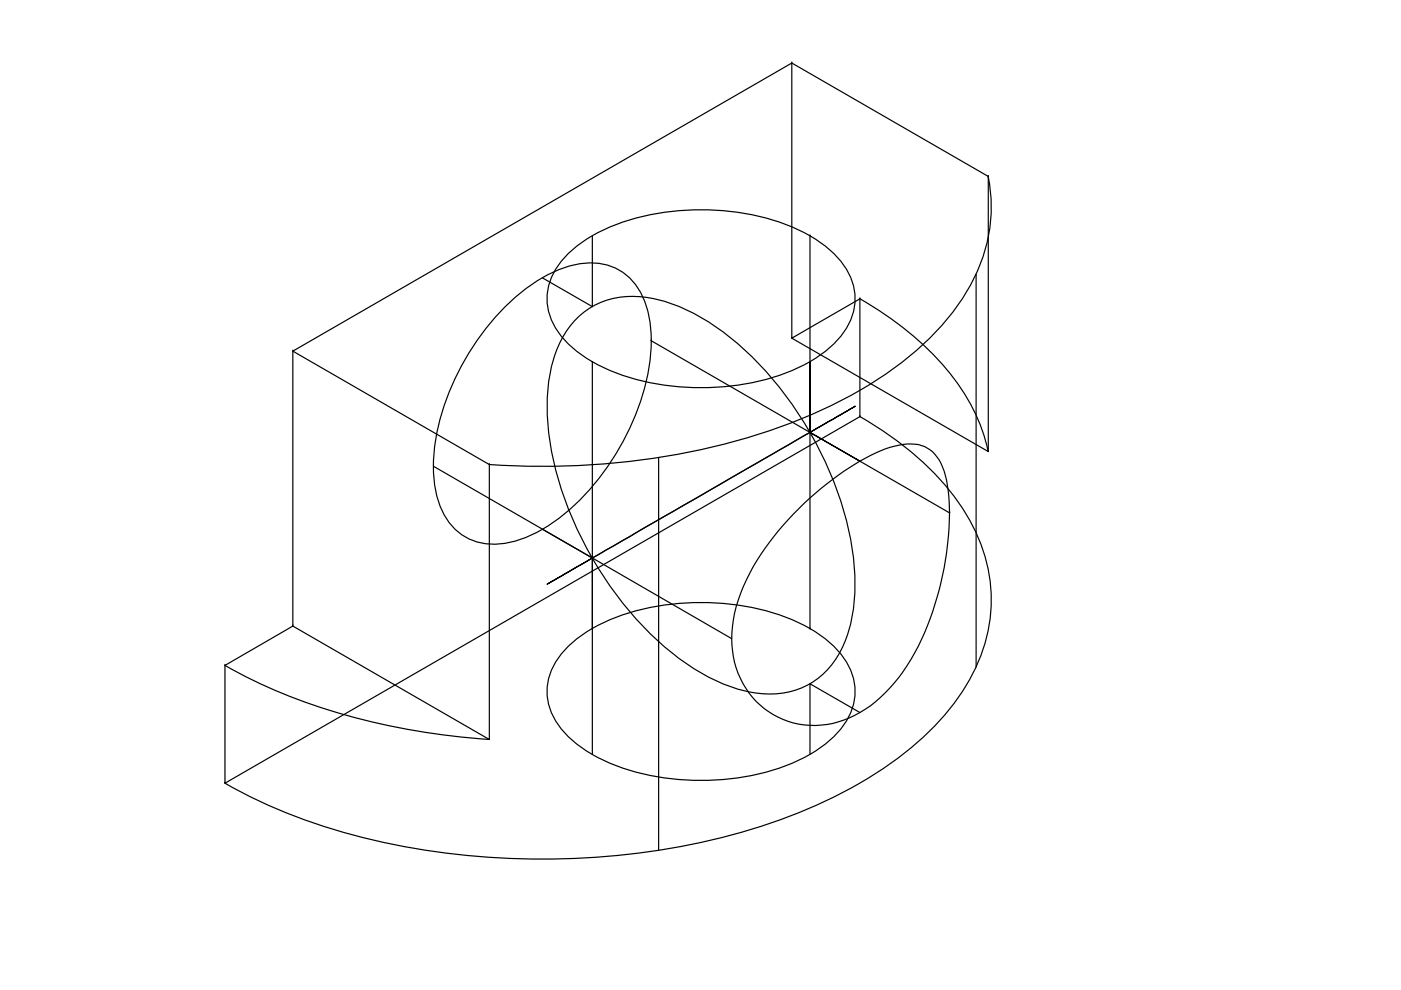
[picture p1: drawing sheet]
<svg xmlns="http://www.w3.org/2000/svg" width="297mm" height="210mm" viewBox="0 0 297 210" stroke-linecap="round" stroke-linejoin="round" font-family="sans-serif">
<!-- layer: 0 -->
<g fill="none" stroke="#000" stroke-width=".25">
<path d="M167.9 13.4h.1M167.9 13.4l41.6 24M209.5 37.4a34 34 0 0 1-5.8 26.4 65.9 65.9 0 0 1-24 20.4 133.1 133.1 0 0 1-50.8 14.1l-7.1 .4-7.2 .2-10.9-.4M209.5 37.4h.1M209.5 37.4v58.3M120.7 53.6a36.5 36.5 0 0 1 18.9-8.4 51.9 51.9 0 0 1 30.3 3.8 20.7 20.7 0 0 1 10.5 10 11.9 11.9 0 0 1-2.5 12.8 31.1 31.1 0 0 1-15.9 8.8 53.6 53.6 0 0 1-32.8-2.1 23.5 23.5 0 0 1-11.7-9.4 11.9 11.9 0 0 1 1.9-14.2zM125.6 50v15l-10.6-6.1M171.7 50v41.7v-15M171.7 50h.1M207 58.2v83.2M62.1 74.5h.1M62.1 74.5l41.6 24"/>
<path d="M106.8 65.4a33.6 33.6 0 0 1 13.7-8.9 12.8 12.8 0 0 1 13.1 2.6 18.2 18.2 0 0 1 4.5 13.1 48.8 48.8 0 0 1-9.2 26.6 43 43 0 0 1-15.8 14.4 16 16 0 0 1-13.1 1.3 13.1 13.1 0 0 1-7.4-9.6 36.5 36.5 0 0 1 2.2-20.6 55.3 55.3 0 0 1 12-18.9zM122.6 67.2a17.1 17.1 0 0 1 15.7-3.9 43.2 43.2 0 0 1 20.6 11.9 76.1 76.1 0 0 1 21.8 41.1 37.9 37.9 0 0 1-1.8 20.3 16.6 16.6 0 0 1-18 10.4 36.7 36.7 0 0 1-18.5-8.6 75.5 75.5 0 0 1-25.8-44.7 37.9 37.9 0 0 1 1.8-20.4 18.7 18.7 0 0 1 4.2-6.1zM125.6 76.7v56.6M138.1 72.2h.1M138.1 72.2l33.6 19.5M167.9 71.7h.1M167.9 71.7l41.6 24M182.3 63.3a62.3 62.3 0 0 1 22.4 20.5 37.2 37.2 0 0 1 4.8 11.9M182.3 63.4l-14.4 8.3v-58.3l-105.8 61.1v58.2l-14.4 8.4v25l134.6-77.8M182.3 63.4h.1M182.3 63.4v24.9M91.9 98.9l33.7 19.4"/>
<path d="M103.7 98.5h.1M103.7 98.5v58.3M139.6 97v83.3M171.7 91.7l9.6-5.6-55.7 32.2M171.7 91.7l-55.7 32.2 9.6-5.6M171.7 91.7h.1M171.7 91.7v41.6M182.3 88.3a64.5 64.5 0 0 1 20.9 18.2 34.2 34.2 0 0 1 5.2 31.2 46.2 46.2 0 0 1-13.9 19.7 92.8 92.8 0 0 1-32.5 17.6 158 158 0 0 1-94 0 108 108 0 0 1-20.3-9M182.3 97.8l-10.6-6.1 29.6 17M182.3 88.3h.1M209.5 95.7h.1M115 112.2l40.1 23.2"/>
<path d="M125.6 118.3h.1M125.6 118.3v41.7M168.2 109a59.5 59.5 0 0 1 19.4-13.8 12.6 12.6 0 0 1 7.8-.7 7.7 7.7 0 0 1 4.8 5.4 42.8 42.8 0 0 1 .5 17.3 59.8 59.8 0 0 1-9.2 25.2 26.5 26.5 0 0 1-13.8 10.7 17.4 17.4 0 0 1-22.4-15.2 27.5 27.5 0 0 1 3.6-16.2 56.6 56.6 0 0 1 9.3-12.7zM201.3 108.7h.1M62.1 132.7h.1M62.1 132.7l41.6 24.1M120.7 136.9a36.5 36.5 0 0 1 18.9-8.4 51.9 51.9 0 0 1 30.3 3.8 20.7 20.7 0 0 1 10.5 10 11.9 11.9 0 0 1-2.5 12.7 31.1 31.1 0 0 1-15.9 8.8 53.6 53.6 0 0 1-32.8-2 23.5 23.5 0 0 1-11.7-9.5 11.9 11.9 0 0 1 1.9-14.1zM171.7 133.3h.1M47.7 141.1a126.9 126.9 0 0 0 48.2 14.9l7.8 .8M47.7 141.1h.1M103.7 156.8h.1M182.3 151.1l-10.6-6.1v15"/>
<path d="M47.7 166.1h.1"/>
</g>
</svg>
